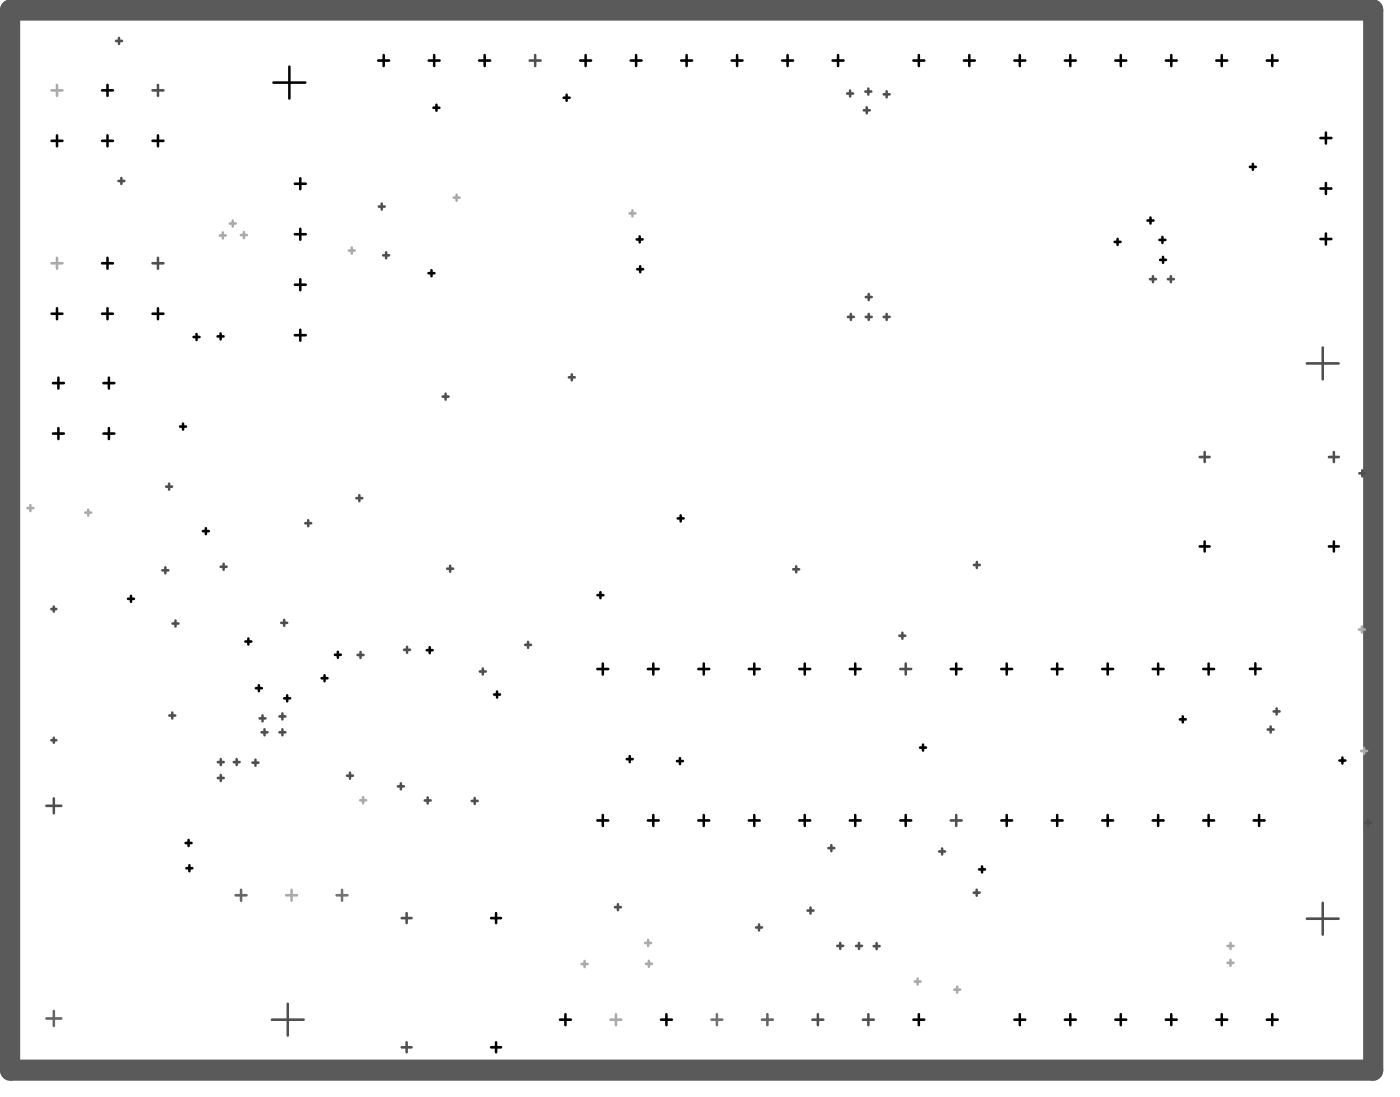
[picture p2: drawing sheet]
<svg xmlns="http://www.w3.org/2000/svg" width="235mm" height="184mm" viewBox="0 0 235 184" stroke-linecap="round" stroke-linejoin="round" font-family="sans-serif">
<path d="M1.7 1.7h228.4v177.6h-228.4z" fill="none" stroke="#5a5a5a" stroke-width="3.5"/>
<g fill="none" stroke="#000" stroke-width=".43">
<path d="M17.1 15.1h1.8M18 14.2v1.9M45.8 13.8h5.4M48.5 11.2v5.3M63.4 10.1h1.8M64.3 9.2v1.9M71.8 10.1h1.9M72.6 18.1h1M72.8 9.2v1.9M73.1 17.6v1M80.3 10.1h1.8M81.2 9.2v1.9"/>
<path d="M94.5 16.4h1M95 15.9v1M97.2 10.1h1.9M98.1 9.2v1.9M105.7 10.1h1.8M106.6 9.2v1.9M114.1 10.1h1.9M115.1 9.2v1.9M122.6 10.1h1.8M123.5 9.2v1.9M131.1 10.1h1.8M132 9.2v1.9"/>
<path d="M139.5 10.1h1.9M140.4 9.2v1.9M153.1 10.1h1.8M154 9.2v1.9M161.5 10.1h1.8M162.4 9.2v1.9M170 10.1h1.8M170.9 9.2v1.9M178.4 10.1h1.9M179.3 9.2v1.9M186.9 10.1h1.8M187.8 9.2v1.9"/>
<path d="M195.4 10.1h1.8M196.3 9.2v1.9M203.8 10.1h1.8M204.7 9.2v1.9M212.3 10.1h1.8M213.2 9.2v1.9M8.6 23.6h1.9M9.6 22.7v1.8M17.1 23.6h1.8M18 22.7v1.8M25.6 23.6h1.8M26.5 22.7v1.8"/>
<path d="M49.4 30.8h1.8M49.4 39.2h1.8M50.3 29.9v1.8M50.3 38.3v1.9M107.2 39.6v1M192.3 36.9h1M192.8 36.4v1M194.8 39.7v1M209.4 28h1M209.9 27.5v1M221.3 23.1h1.8M221.3 31.6h1.8"/>
<path d="M222.2 22.2v1.8M222.2 30.7v1.8M222.2 39.1v1.9M8.6 52.6h1.9M9.6 51.7v1.8M17.1 52.6h1.8M17.1 44.1h1.8M18 43.2v1.8M18 51.7v1.8M25.6 52.6h1.8M26.5 51.7v1.8M32.4 56.5h1"/>
<path d="M32.9 56v1M36.5 56.4h1M37 55.9v1M49.4 56.2h1.8M49.4 47.7h1.8M50.3 46.8v1.8M50.3 55.2v1.9M71.8 45.8h1M72.3 45.3v1M106.7 40.1h1M106.8 45.1h1M107.3 44.6v1"/>
<path d="M186.8 40.5h1M187.3 40v1M194.3 40.2h1M194.4 43.5h1M194.9 43v1M221.3 40h1.8M8.9 72.6h1.8M8.9 64.2h1.8M9.8 63.3v1.8M9.8 71.7v1.9M17.3 72.6h1.9M17.3 64.2h1.9"/>
<path d="M18.2 63.3v1.8M18.2 71.7v1.9M30.2 71.5h1M30.7 71v1M21.9 99.8v1M34 89h1M34.5 88.5v1M100.1 99.7h1M100.6 99.2v1M113.6 86.9h1M114.1 86.4v1M201 91.6h1.7"/>
<path d="M201.9 90.7v1.7M222.7 91.6h1.6M223.5 90.7v1.7M21.4 100.3h1M41.1 107.5h1M41.6 107v1M42.9 115.3h1M43.4 114.8v1M47.6 117h1M48.1 116.5v1M53.9 113.6h1M54.4 113.1v1"/>
<path d="M56.1 109.7h1M56.6 109.2v1M71.5 108.9h1M72 108.4v1M82.8 116.4h1M83.3 115.9v1M100.1 112.1h1.8M101 111.2v1.8M108.6 112.1h1.8M109.5 111.2v1.8M117 112.1h1.8M117.9 111.2v1.8"/>
<path d="M125.5 112.1h1.8M126.4 111.2v1.8M133.9 112.1h1.9M134.9 111.2v1.8M142.4 112.1h1.8M143.3 111.2v1.8M159.3 112.1h1.8M160.2 111.2v1.8M167.8 112.1h1.8M168.7 111.2v1.8M176.2 112.1h1.9M177.2 111.2v1.8"/>
<path d="M184.7 112.1h1.8M185.6 111.2v1.8M193.2 112.1h1.8M194.1 111.2v1.8M201.6 112.1h1.8M202.5 111.2v1.8M209.4 112.1h1.9M210.4 111.1v1.9M100.1 137.5h1.8M101 136.6v1.8M105 127.2h1M105.5 126.7v1"/>
<path d="M108.6 137.5h1.8M109.5 136.6v1.8M113.4 127.5h1M113.9 127v1M117 137.5h1.8M117.9 136.6v1.8M125.5 137.5h1.8M126.4 136.6v1.8M133.9 137.5h1.9M134.9 136.6v1.8M142.4 137.5h1.8M143.3 136.6v1.8"/>
<path d="M150.9 137.5h1.8M151.8 136.6v1.8M154.2 125.3h1M154.7 124.8v1M167.8 137.5h1.8M168.7 136.6v1.8M176.2 137.5h1.9M177.2 136.6v1.8M184.7 137.5h1.8M185.6 136.6v1.8M193.2 137.5h1.8M194.1 136.6v1.8"/>
<path d="M197.7 120.5h1M198.2 120v1M201.6 137.5h1.8M202.5 136.6v1.8M210.1 137.5h1.8M211 136.6v1.8M224.4 127.4h1M224.9 126.9v1M31.1 141.2h1M31.2 145.5h1M31.6 140.7v1M31.7 145v1"/>
<path d="M82.3 153.8h1.7M83.1 153v1.7M164.1 145.7h1M164.6 145.2v1M82.3 175.5h1.7M83.1 174.6v1.7M93.8 170.8h1.9M94.8 169.9v1.9M110.8 170.8h1.8M111.7 169.9v1.9M153.1 170.8h1.8M154 169.9v1.9"/>
<path d="M170 170.8h1.8M170.9 169.9v1.9M178.4 170.8h1.9M179.3 169.9v1.9M186.9 170.8h1.8M187.8 169.9v1.9M195.4 170.8h1.8M196.3 169.9v1.9M203.8 170.8h1.8M204.7 169.9v1.9M212.3 170.8h1.8M213.2 169.9v1.9"/>
</g>
<g fill="none" stroke="#4f4f4f" stroke-width=".43">
<path d="M19.4 6.9h1M19.9 6.4v1M25.6 15.1h1.8M26.5 14.2v1.9M88.8 10.1h1.8M89.7 9.2v1.9M142 15.7h1M142.5 15.2v1M144.7 18.5h1M145 15.3h1M145.2 18v1M145.5 14.8v1"/>
<path d="M148.1 15.8h1M148.6 15.3v1M19.8 30.3h1M20.3 29.8v1M63.5 34.6h1M64 34.1v1M25.6 44.1h1.8M26.5 43.2v1.8M64.2 42.8h1M64.7 42.3v1M142.1 53.1h1M142.6 52.6v1"/>
<path d="M145.1 53.1h1M145.1 49.8h1M145.6 49.3v1M145.6 52.6v1M148.1 53.1h1M148.6 52.6v1M192.7 46.8h1M193.2 46.3v1M195.7 46.8h1M196.2 46.3v1M221.6 58.2v5.4M74.2 66.5h1"/>
<path d="M74.7 66v1M95.3 63.2h1M95.8 62.7v1M201 76.6h1.7M201.9 75.7v1.7M219 60.9h5.3M222.7 76.6h1.6M223.5 75.7v1.7M227.8 79.3h1M228.3 78.8v1M27.2 95.6h1M27.7 95.1v1"/>
<path d="M27.8 81.5h1M28.3 81v1M37 95h1M37.5 94.5v1M51.2 87.7h1M51.7 87.2v1M59.7 83.5h1M60.2 83v1M74.9 95.3h1M75.4 94.8v1M132.9 95.4h1M133.4 94.9v1"/>
<path d="M163.2 94.7h1M163.7 94.2v1M8.6 102h.8M9 101.6v.9M28.4 119.9h1M28.9 119.4v1M28.9 104.5h1M29.4 104v1M44 119.9v1M47.1 104.4h1M47.3 119.5v1M47.6 103.9v1"/>
<path d="M59.9 109.7h1M60.4 109.2v1M67.7 108.9h1M68.2 108.4v1M80.4 112.5h1M80.9 112v1M88 108h1M88.5 107.5v1M150.7 106.5h1M150.9 112.1h1.8M151.2 106v1M151.8 111.2v1.8"/>
<path d="M213.4 119.2h1M213.9 118.7v1M7.8 135h2.5M8.6 124h.8M9 123.6v.8M9 133.8v2.5M36.5 130.4h1M36.5 127.7h1M37 127.2v1M37 129.9v.9M39.2 127.7h1M39.7 127.2v1"/>
<path d="M42.3 127.8h1M42.8 127.3v1M43.5 120.4h1M43.8 122.7h1M44.3 122.2v1M46.8 122.7h1M46.8 120h1M47.3 122.2v1M58.1 130h1M58.6 129.5v1M66.7 131.7h1M67.2 131.2v1"/>
<path d="M71.2 134.1h1M71.7 133.6v1M79 134.2h1M79.5 133.7v1M159.3 137.5h1.8M160.2 136.6v1.8M212.4 122.2h1M212.9 121.7v1M228.8 137.8h1M229.3 137.3v1M67.3 153.8h1.7M68.1 153v1.7"/>
<path d="M103 152h1M103.5 151.5v1M126.7 155.4h1M127.2 154.9v1M135.3 152.6h1M135.8 152.1v1M138.8 142.1h1M139.3 141.6v1M140.3 158.5h1M140.8 158v1M143.4 158.5h1M143.9 158v1"/>
<path d="M146.4 158.5h1M146.9 158v1M157.4 142.7h1M157.9 142.2v1M163.2 149.6h1M163.7 149.1v1M219 153.9h5.3M221.6 151.3v5.3M45.6 170.8h5.3M48.2 168.2v5.3M67.3 175.5h1.7M68.1 174.6v1.7"/>
<path d="M136.1 170.8h1.9M137.1 169.9v1.9M144.6 170.8h1.8M145.5 169.9v1.9"/>
</g>
<g fill="none" stroke="#aaa" stroke-width=".43">
<path d="M8.6 15.1h1.9M9.6 14.2v1.9M36.8 39.4h1M37.3 38.9v1M38.5 37.4h1M39 36.9v1M40.4 39.4h1M40.9 38.9v1M76 33.1h1M76.5 32.6v1M105.5 35.8h1M106 35.3v.9"/>
<path d="M8.6 44.1h1.9M9.6 43.2v1.8M58.4 42h1M58.9 41.5v1M4.6 85.1h1M5.1 84.6v1M14.3 85.9h1M14.8 85.4v1M227.7 105.5h1M228.2 105v1M60.3 134.1h1M60.8 133.6v1"/>
<path d="M228.1 125.8h1M228.6 125.3v1M47.9 150h1.9M48.9 149.1v1.8M108.1 158h1M108.6 157.5v1M205.7 158.5h1M206.2 158v1M97.5 161.5h1M98 161v1M102.3 170.8h1.8M103.2 169.9v1.9"/>
<path d="M108.2 161.5h1M108.7 161v1M153.3 164.5h1M153.8 164v1M159.9 165.8h1M160.4 165.3v1M205.7 161.3h1M206.2 160.8v1"/>
</g>
<path d="M56.4 150h1.8M57.3 149.1v1.8M119.2 170.8h1.8M120.1 169.9v1.9" fill="none" stroke="#757575" stroke-width=".43"/>
<path d="M39.5 150h1.8M40.4 149.1v1.8M7.8 170.6h2.5M9 169.4v2.5M127.7 170.8h1.8M128.6 169.9v1.9" fill="none" stroke="#636363" stroke-width=".43"/>
</svg>
